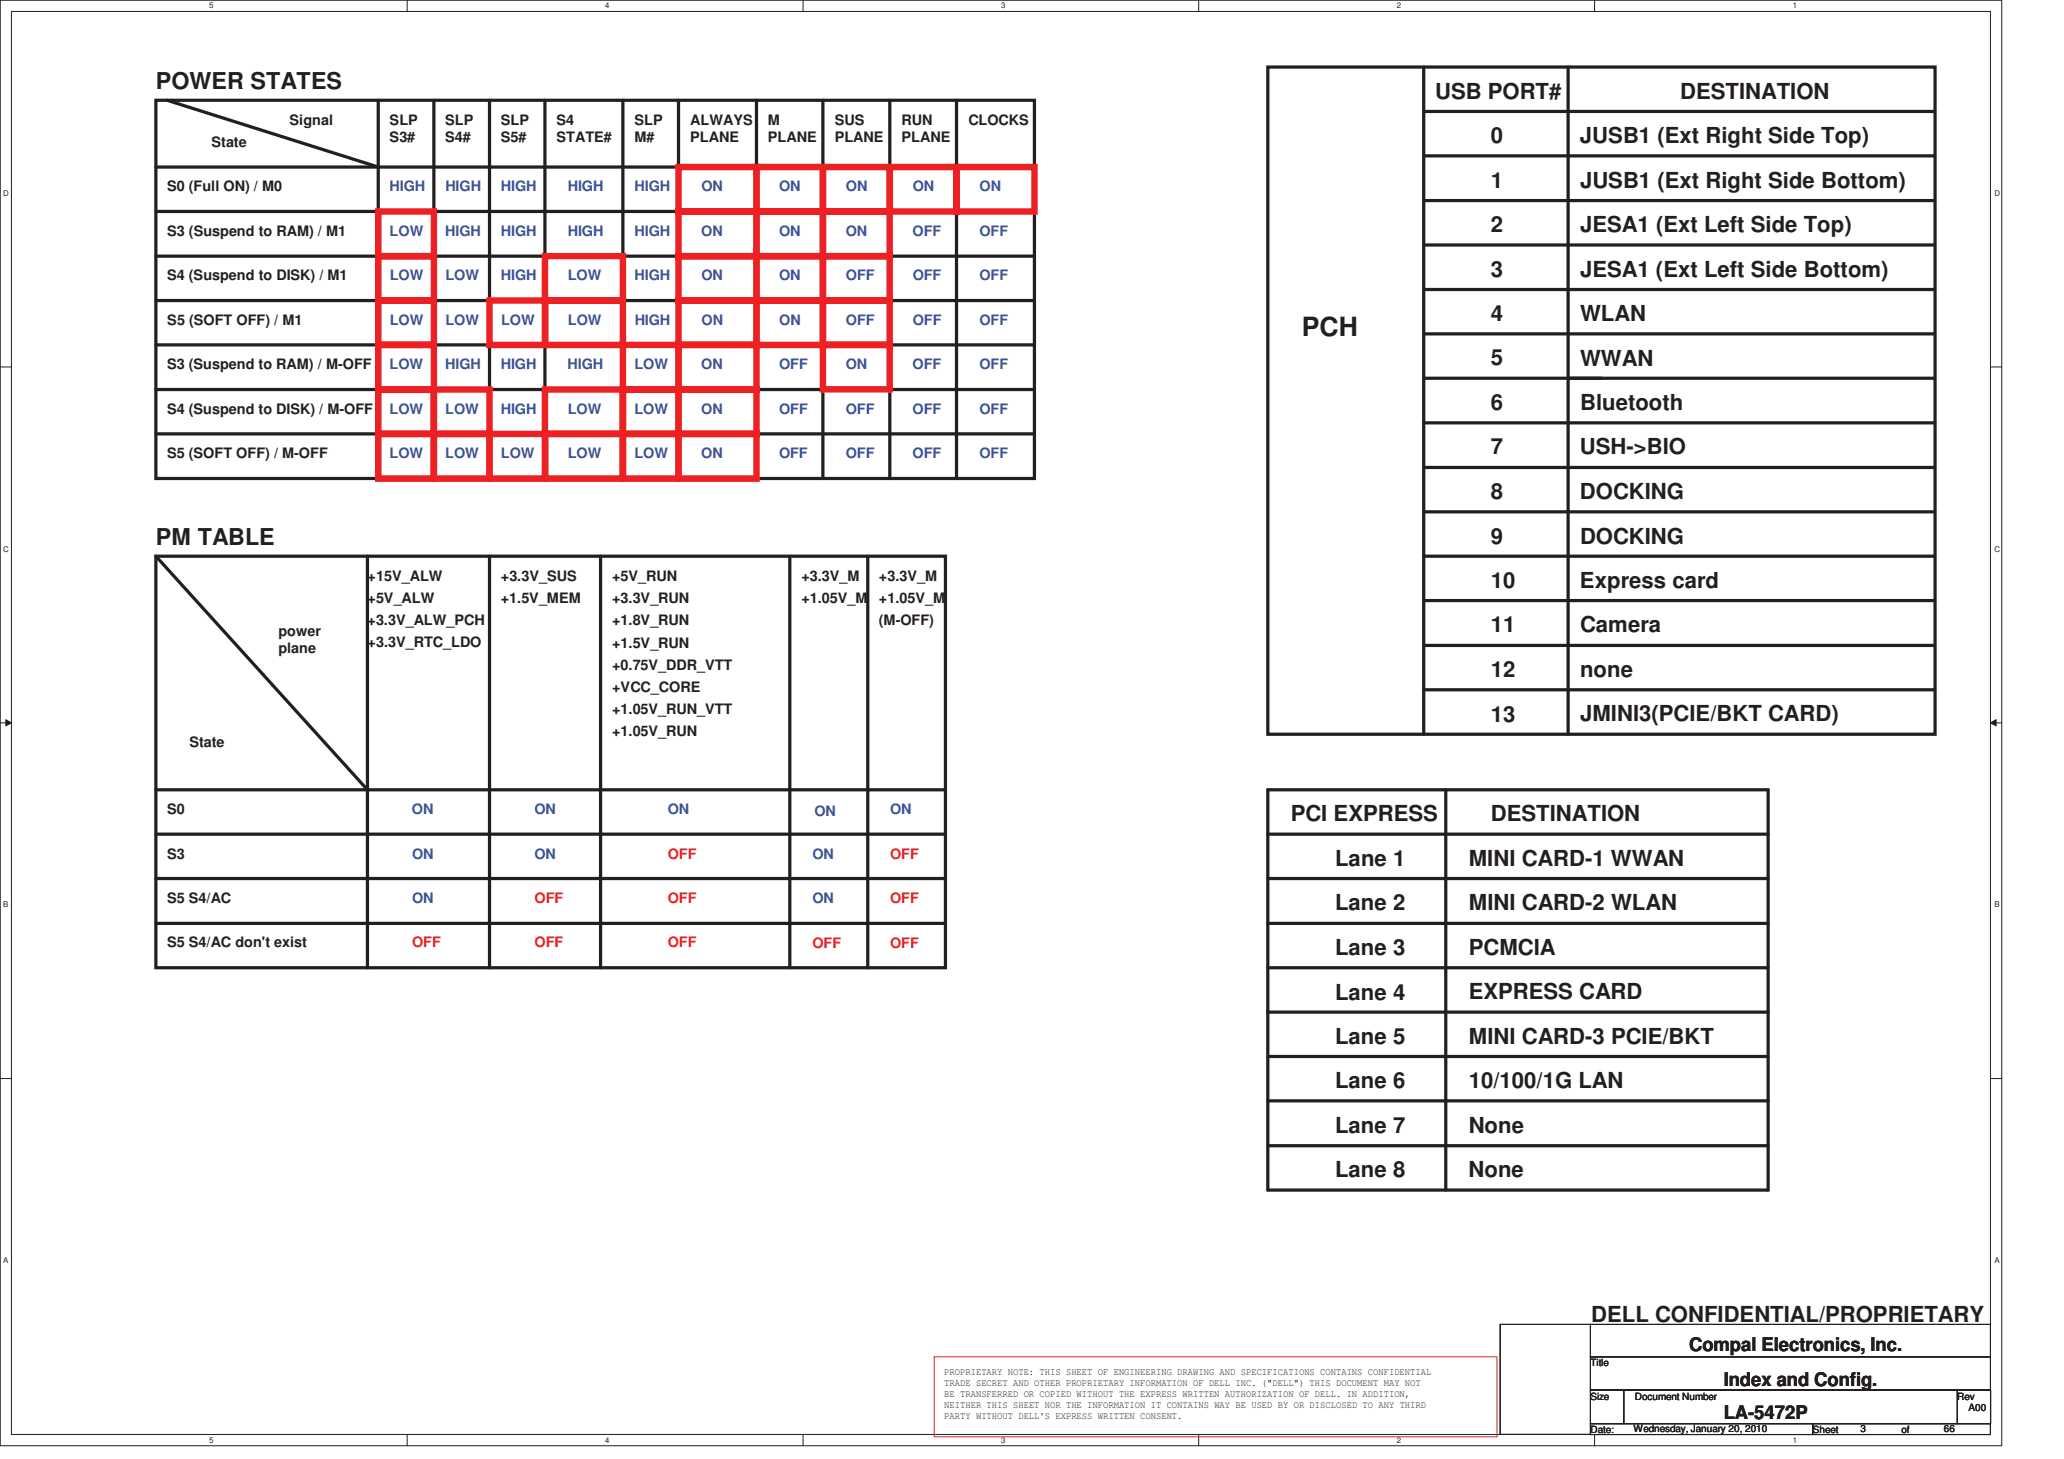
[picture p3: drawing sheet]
<svg xmlns="http://www.w3.org/2000/svg" width="297mm" height="210mm" viewBox="0 0 297 210" stroke-linecap="round" stroke-linejoin="round" font-family="sans-serif">
<defs><g id="words">
<text font-size="3.8" fill="#231f20" x="187.4" y="48.4">PCH</text>
<g font-size="3.3" fill="#231f20">
<text x="22.4" y="12.8">POWER STATES</text>
<text x="22.4" y="78.4">PM TABLE</text>
</g>
<g font-size="3.2" fill="#231f20">
<text x="206.5" y="14.2">USB PORT#</text>
<text x="241.8" y="14.2">DESTINATION</text>
<text x="214.6" y="20.6">0</text>
<text x="227.4" y="20.6">JUSB1 (Ext Right Side Top)</text>
<text x="214.6" y="27">1</text>
<text x="227.4" y="27">JUSB1 (Ext Right Side Bottom)</text>
<text x="214.6" y="33.4">2</text>
<text x="227.4" y="33.4">JESA1 (Ext Left Side Top)</text>
<text x="214.6" y="39.8">3</text>
<text x="227.4" y="39.8">JESA1 (Ext Left Side Bottom)</text>
<text x="214.6" y="46.2">4</text>
<text x="227.4" y="46.2">WLAN</text>
<text x="214.6" y="52.6">5</text>
<text x="227.4" y="52.6">WWAN</text>
<text x="214.6" y="59">6</text>
<text x="227.4" y="59">Bluetooth</text>
<text x="214.6" y="65.4">7</text>
<text x="227.4" y="65.4">USH-&gt;BIO</text>
<text x="214.6" y="71.8">8</text>
<text x="227.4" y="71.8">DOCKING</text>
<text x="214.6" y="78.2">9</text>
<text x="227.4" y="78.2">DOCKING</text>
<text x="214.6" y="84.6">10</text>
<text x="227.4" y="84.6">Express card</text>
<text x="214.5" y="91">11</text>
<text x="227.4" y="91">Camera</text>
<text x="214.6" y="97.4">12</text>
<text x="227.4" y="97.4">none</text>
<text x="214.6" y="103.8">13</text>
<text x="227.4" y="103.8">JMINI3(PCIE/BKT CARD)</text>
<text x="185.7" y="118.2">PCI EXPRESS</text>
<text x="214.6" y="118.2">DESTINATION</text>
<text x="192.1" y="124.6">Lane 1</text>
<text x="211.4" y="124.6">MINI CARD-1 WWAN</text>
<text x="192.1" y="131">Lane 2</text>
<text x="211.4" y="131">MINI CARD-2 WLAN</text>
<text x="192.1" y="137.4">Lane 3</text>
<text x="211.4" y="137.4">PCMCIA</text>
<text x="192.1" y="143.9">Lane 4</text>
<text x="211.4" y="143.8">EXPRESS CARD</text>
<text x="192.1" y="150.3">Lane 5</text>
<text x="211.4" y="150.3">MINI CARD-3 PCIE/BKT</text>
<text x="192.1" y="156.6">Lane 6</text>
<text x="211.4" y="156.6">10/100/1G LAN</text>
<text x="192.1" y="163">Lane 7</text>
<text x="211.4" y="163">None</text>
<text x="192.1" y="169.4">Lane 8</text>
<text x="211.4" y="169.4">None</text>
<text x="229" y="190.3">DELL CONFIDENTIAL/PROPRIETARY</text>
</g>
<g font-size="2.7" fill="#231f20">
<text x="243.1" y="194.4">Compal Electronics, Inc.</text>
<text x="248.1" y="199.4">Index and Config.</text>
<text x="248.1" y="204.2">LA-5472P</text>
</g>
<g font-size="2.1" fill="#231f20">
<text x="41.7" y="17.9">Signal</text>
<text x="56.1" y="17.9">SLP</text>
<text x="64.1" y="17.9">SLP</text>
<text x="72.1" y="17.9">SLP</text>
<text x="80.1" y="17.9">S4</text>
<text x="91.3" y="17.9">SLP</text>
<text x="99.3" y="17.9">ALWAYS</text>
<text x="110.5" y="17.9">M</text>
<text x="120.1" y="17.9">SUS</text>
<text x="129.7" y="17.9">RUN</text>
<text x="139.4" y="17.9">CLOCKS</text>
<text x="30.5" y="21.2">State</text>
<text x="56.1" y="20.4">S3#</text>
<text x="64.1" y="20.4">S4#</text>
<text x="72.1" y="20.4">S5#</text>
<text x="80.1" y="20.4">STATE#</text>
<text x="91.3" y="20.4">M#</text>
<text x="99.3" y="20.4">PLANE</text>
<text x="110.5" y="20.4">PLANE</text>
<text x="120.1" y="20.4">PLANE</text>
<text x="129.7" y="20.4">PLANE</text>
<text x="24.1" y="27.6">S0 (Full ON) / M0</text>
<text x="24.1" y="33.9">S3 (Suspend to RAM) / M1</text>
<text x="24.1" y="40.3">S4 (Suspend to DISK) / M1</text>
<text x="24.1" y="46.8">S5 (SOFT OFF) / M1</text>
<text x="24.1" y="53.2">S3 (Suspend to RAM) / M-OFF</text>
<text x="24.1" y="59.6">S4 (Suspend to DISK) / M-OFF</text>
<text x="24.1" y="66">S5 (SOFT OFF) / M-OFF</text>
<text x="52.9" y="83.6">+15V_ALW</text>
<text x="72.1" y="83.6">+3.3V_SUS</text>
<text x="88.1" y="83.6">+5V_RUN</text>
<text x="115.3" y="83.6">+3.3V_M</text>
<text x="126.5" y="83.6">+3.3V_M</text>
<text x="52.9" y="86.8">+5V_ALW</text>
<text x="52.9" y="90">+3.3V_ALW_PCH</text>
<text x="72.1" y="86.8">+1.5V_MEM</text>
<text x="88.1" y="90">+1.8V_RUN</text>
<text x="88.1" y="86.8">+3.3V_RUN</text>
<text x="115.3" y="86.8">+1.05V_M</text>
<text x="126.5" y="90">(M-OFF)</text>
<text x="126.5" y="86.8">+1.05V_M</text>
<text x="40.1" y="91.5">power</text>
<text x="40.1" y="94">plane</text>
<text x="52.9" y="93.2">+3.3V_RTC_LDO</text>
<text x="88.1" y="93.2">+1.5V_RUN</text>
<text x="88.1" y="96.4">+0.75V_DDR_VTT</text>
<text x="88.1" y="99.6">+VCC_CORE</text>
<text x="27.3" y="107.6">State</text>
<text x="88.1" y="102.8">+1.05V_RUN_VTT</text>
<text x="88.1" y="106">+1.05V_RUN</text>
<text x="24.1" y="117.2">S0</text>
<text x="24.1" y="123.6">S3</text>
<text x="24.1" y="130">S5 S4/AC</text>
<text x="24.1" y="136.4">S5 S4/AC don't exist</text>
</g>
<g font-size="2.1" fill="#3953a4">
<text x="56.1" y="27.6">HIGH</text>
<text x="64.1" y="27.6">HIGH</text>
<text x="72.1" y="27.6">HIGH</text>
<text x="81.7" y="27.6">HIGH</text>
<text x="91.3" y="27.6">HIGH</text>
<text x="100.9" y="27.6">ON</text>
<text x="112.1" y="27.6">ON</text>
<text x="121.7" y="27.6">ON</text>
<text x="131.4" y="27.6">ON</text>
<text x="141" y="27.6">ON</text>
<text x="56.1" y="33.9">LOW</text>
<text x="64.1" y="33.9">HIGH</text>
<text x="72.1" y="33.9">HIGH</text>
<text x="81.7" y="33.9">HIGH</text>
<text x="91.3" y="33.9">HIGH</text>
<text x="100.9" y="33.9">ON</text>
<text x="112.1" y="33.9">ON</text>
<text x="121.7" y="33.9">ON</text>
<text x="131.3" y="33.9">OFF</text>
<text x="141" y="34">OFF</text>
<text x="56.1" y="40.3">LOW</text>
<text x="64.1" y="40.3">LOW</text>
<text x="72.1" y="40.3">HIGH</text>
<text x="81.7" y="40.3">LOW</text>
<text x="91.3" y="40.3">HIGH</text>
<text x="100.9" y="40.3">ON</text>
<text x="112.1" y="40.3">ON</text>
<text x="121.7" y="40.3">OFF</text>
<text x="131.3" y="40.3">OFF</text>
<text x="141" y="40.3">OFF</text>
<text x="56.1" y="46.8">LOW</text>
<text x="64.1" y="46.8">LOW</text>
<text x="72.1" y="46.8">LOW</text>
<text x="81.7" y="46.8">LOW</text>
<text x="91.3" y="46.8">HIGH</text>
<text x="101" y="46.8">ON</text>
<text x="112.1" y="46.8">ON</text>
<text x="121.7" y="46.8">OFF</text>
<text x="131.4" y="46.8">OFF</text>
<text x="141" y="46.8">OFF</text>
<text x="56.1" y="53.2">LOW</text>
<text x="64.1" y="53.2">HIGH</text>
<text x="72.1" y="53.2">HIGH</text>
<text x="81.7" y="53.2">HIGH</text>
<text x="91.3" y="53.2">LOW</text>
<text x="100.9" y="53.2">ON</text>
<text x="112.1" y="53.2">OFF</text>
<text x="121.7" y="53.2">ON</text>
<text x="131.3" y="53.2">OFF</text>
<text x="141" y="53.2">OFF</text>
<text x="56.1" y="59.6">LOW</text>
<text x="64.1" y="59.6">LOW</text>
<text x="72.1" y="59.6">HIGH</text>
<text x="81.7" y="59.6">LOW</text>
<text x="91.3" y="59.6">LOW</text>
<text x="100.9" y="59.6">ON</text>
<text x="112.1" y="59.6">OFF</text>
<text x="121.7" y="59.6">OFF</text>
<text x="131.3" y="59.6">OFF</text>
<text x="140.9" y="59.6">OFF</text>
<text x="56.1" y="66">LOW</text>
<text x="64.1" y="66">LOW</text>
<text x="72.1" y="66">LOW</text>
<text x="81.7" y="66">LOW</text>
<text x="91.3" y="66">LOW</text>
<text x="100.9" y="66">ON</text>
<text x="112.1" y="66">OFF</text>
<text x="121.7" y="66">OFF</text>
<text x="131.3" y="66">OFF</text>
<text x="140.9" y="66">OFF</text>
<text x="59.3" y="117.2">ON</text>
<text x="76.9" y="117.2">ON</text>
<text x="96.1" y="117.2">ON</text>
<text x="117.2" y="117.5">ON</text>
<text x="128.1" y="117.2">ON</text>
<text x="59.3" y="123.6">ON</text>
<text x="76.9" y="123.6">ON</text>
<text x="116.9" y="123.6">ON</text>
<text x="59.3" y="130">ON</text>
<text x="116.9" y="130">ON</text>
</g>
<g font-size="2.1" fill="#ed2024">
<text x="96.1" y="123.6">OFF</text>
<text x="128.1" y="123.6">OFF</text>
<text x="76.9" y="130">OFF</text>
<text x="96.1" y="130">OFF</text>
<text x="128.1" y="130">OFF</text>
<text x="59.3" y="136.3">OFF</text>
<text x="76.9" y="136.3">OFF</text>
<text x="96.1" y="136.3">OFF</text>
<text x="116.9" y="136.4">OFF</text>
<text x="128.1" y="136.4">OFF</text>
</g>
<g font-size="1.4" fill="#231f20">
<text x="135.9" y="197.9">PROPRIETARY NOTE: THIS SHEET OF ENGINEERING DRAWING AND SPECIFICATIONS CONTAINS CONFIDENTIAL</text>
<text x="228.9" y="196.6">Title</text>
<text x="135.9" y="199.5">TRADE SECRET AND OTHER PROPRIETARY INFORMATION OF DELL INC. (&quot;DELL&quot;) THIS DOCUMENT MAY NOT</text>
<text x="135.9" y="201">BE TRANSFERRED OR COPIED WITHOUT THE EXPRESS WRITTEN AUTHORIZATION OF DELL. IN ADDITION,</text>
<text x="135.9" y="202.6">NEITHER THIS SHEET NOR THE INFORMATION IT CONTAINS WAY BE USED BY OR DISCLOSED TO ANY THIRD</text>
<text x="228.9" y="201.4">Size</text>
<text x="235.3" y="201.4">Document Number</text>
<text x="281.7" y="201.4">Rev</text>
<text x="283.3" y="203">A00</text>
<text x="135.9" y="204.2">PARTY WITHOUT DELL'S EXPRESS WRITTEN CONSENT.</text>
<text x="228.9" y="206.3">Date:</text>
<text x="235.1" y="206.1">Wednesday, January 20, 2010</text>
<text x="260.9" y="206.3">Sheet</text>
<text x="267.7" y="206.1">3</text>
<text x="273.7" y="206.2">of</text>
<text x="279.8" y="206.1">66</text>
</g>
<g font-size="1.1" fill="#231f20">
<text x="30.1" y="1.2">5</text>
<text x="87.1" y="1.2">4</text>
<text x="144.1" y="1.2">3</text>
<text x="201" y="1.2">2</text>
<text x="258" y="1.2">1</text>
<text x=".5" y="28.2">D</text>
<text x="287" y="28.2">D</text>
<text x=".5" y="79.4">C</text>
<text x="287" y="79.4">C</text>
<text x=".5" y="130.6">B</text>
<text x="287" y="130.6">B</text>
<text x=".5" y="181.8">A</text>
<text x="287" y="181.8">A</text>
<text x="30.1" y="207.6">5</text>
<text x="87.1" y="207.6">4</text>
<text x="144.1" y="207.6">3</text>
<text x="201" y="207.6">2</text>
<text x="258" y="207.6">1</text>
</g>
</g></defs>
<path d="M0 0h288.1v208.1h-288.1zM1.6 1.6h284.9v204.8h-284.9z" fill="none" stroke="#231f20" stroke-width=".14"/>
<g fill="#fff">
<path d="M30.1 .2h.6v1.2h-.6z"/>
<path d="M30.1 206.6h.6v1.2h-.6z"/>
</g>
<path d="M58.6 0v1.6M58.6 206.4v1.7" fill="none" stroke="#231f20" stroke-width=".14"/>
<g fill="#fff">
<path d="M87 .2h.6v1.2h-.6z"/>
<path d="M87 206.6h.6v1.2h-.6z"/>
</g>
<path d="M115.6 0v1.6M115.6 206.4v1.7" fill="none" stroke="#231f20" stroke-width=".14"/>
<g fill="#fff">
<path d="M144 .2h.6v1.2h-.6z"/>
<path d="M144 206.6h.6v1.2h-.6z"/>
</g>
<path d="M172.5 0v1.6M172.5 206.4v1.7" fill="none" stroke="#231f20" stroke-width=".14"/>
<g fill="#fff">
<path d="M200.9 .2h.6v1.2h-.6z"/>
<path d="M200.9 206.6h.6v1.2h-.6z"/>
</g>
<path d="M229.5 0v1.6M229.5 206.4v1.7" fill="none" stroke="#231f20" stroke-width=".14"/>
<g fill="#fff">
<path d="M257.9 .2h.6v1.2h-.6z"/>
<path d="M257.9 206.6h.6v1.2h-.6z"/>
<path d="M.5 27.2h.7v1.2h-.7z"/>
<path d="M286.9 27.2h.7v1.2h-.7z"/>
<path d="M.5 78.4h.7v1.2h-.7z"/>
<path d="M286.9 78.4h.7v1.2h-.7z"/>
</g>
<path d="M0 52.8h1.6M286.5 52.8h1.6" fill="none" stroke="#231f20" stroke-width=".14"/>
<g fill="#fff">
<path d="M.5 129.6h.7v1.2h-.7z"/>
<path d="M286.9 129.6h.7v1.2h-.7z"/>
</g>
<path d="M0 104h1.6M286.5 104h1.6" fill="none" stroke="#231f20" stroke-width=".14"/>
<path d="M.8 103.6l.8 .4-.8 .5z" fill="#231f20"/>
<path d="M.8 103.6l.8 .4-.8 .5z" fill="none" stroke="#231f20" stroke-width=".14"/>
<path d="M286.5 104l.8-.4v.9z" fill="#231f20"/>
<path d="M286.5 104l.8-.4v.9z" fill="none" stroke="#231f20" stroke-width=".14"/>
<g fill="#fff">
<path d="M.5 180.8h.7v1.2h-.7z"/>
<path d="M286.9 180.8h.7v1.2h-.7z"/>
</g>
<path d="M0 155.2h1.6M286.5 155.2h1.6M215.9 190.6h13v15.8h-13zM228.9 190.6h57.6v4.7h-57.6zM228.9 195.3h57.6v4.7h-57.6zM228.9 200.1h4.8v4.8h-4.8zM228.9 204.9h32v1.6h-32zM233.7 200.1h48v4.8h-48zM260.9 204.9h25.5v1.6h-25.5zM281.7 200.1h4.8v4.8h-4.8z" fill="none" stroke="#231f20" stroke-width=".14"/>
<path d="M134.4 195.3h81v11.5h-81z" fill="none" stroke="#ed2024" stroke-width=".14"/>
<g fill="none" stroke="#231f20" stroke-width=".47">
<path d="M22.4 14.4h126.5v54.5h-126.5zM24 14.4l30.4 9.6M54.4 14.4v54.5M62.4 14.4v54.5M70.4 14.4v54.5M78.4 14.4v54.5M89.6 14.4v54.5M97.6 14.4v54.5M108.9 14.4v54.5M118.4 14.4v54.5M128.1 14.4v54.5M137.7 14.4v54.5"/>
<path d="M182.5 9.6h96v96.1h-96zM204.9 9.6v96.1M204.9 16h73.5M225.7 9.6v96.1M22.4 30.4h126.5M22.4 24h126.5M22.4 36.9h126.5M204.9 22.4h73.5M204.9 35.3h73.5M204.9 28.9h73.5M22.4 56.1h126.5M22.4 43.3h126.5"/>
<path d="M22.4 49.6h126.5M204.9 54.4h25.6M204.9 41.7h73.5M204.9 48.1h73.5M225.7 54.4h52.7M22.4 62.4h126.5M204.9 73.7h73.5M204.9 67.3h73.5M204.9 60.9h73.5M22.4 80h113.7v59.3h-113.7zM22.4 80l30.5 33.7M52.9 80v59.3"/>
<path d="M70.4 80v59.3M86.4 80v59.3M113.7 80v59.3M124.9 80v59.3M204.9 80h73.5M204.9 92.9h73.5M204.9 99.3h73.5M278.4 86.4h-73.5M22.4 113.7h113.7M208.1 113.7h46.4v57.6h-72v-25.6M208.1 113.7v57.6M208.1 113.7h-25.6v32"/>
<path d="M22.4 120.1h113.7M22.4 126.4h113.7M22.4 132.9h113.7M182.5 126.4h72M182.5 120.1h72M182.5 139.3h72M182.5 132.9h72M182.5 145.7h72M182.5 152.1h72M182.5 158.4h72M182.5 164.9h72"/>
</g>
<g fill="none" stroke="#ed2024" stroke-width=".93">
<path d="M54.4 36.9h8v6.4h-8zM54.4 30.4h8v6.5h-8zM78.4 36.9h11.2v6.4h-11.2zM97.6 36.9h11.3v6.4h-11.3zM97.6 30.4h11.3v6.5h-11.3zM97.6 24h11.3v6.4h-11.3zM108.9 36.9h9.5v6.4h-9.5zM108.9 30.4h9.5v6.5h-9.5zM108.9 24h9.5v6.4h-9.5zM118.4 36.9h9.6v6.4h-9.6zM118.4 30.4h9.6v6.5h-9.6zM118.4 24h9.6v6.4h-9.6z"/>
<path d="M128.1 24h9.6v6.4h-9.6zM137.7 24h11.2v6.4h-11.2zM54.4 56.1h8v6.4h-8zM54.4 49.6h8v6.4h-8zM54.4 43.3h8v6.3h-8zM62.4 56.1h8v6.4h-8zM70.4 43.3h8.1v6.3h-8.1zM78.4 56.1h11.2v6.4h-11.2zM78.4 43.3h11.2v6.3h-11.2zM89.6 56.1h8v6.4h-8zM89.6 49.6h8v6.4h-8zM97.6 56.1h11.3v6.4h-11.3z"/>
<path d="M97.6 49.6h11.3v6.4h-11.3zM97.6 43.3h11.3v6.3h-11.3zM108.9 43.3h9.5v6.3h-9.5zM118.4 49.6h9.6v6.4h-9.6zM118.4 43.3h9.6v6.3h-9.6zM54.4 62.4h8v6.5h-8zM62.4 62.4h8v6.5h-8zM70.4 62.4h8.1v6.5h-8.1zM78.4 62.4h11.2v6.5h-11.2zM89.6 62.4h8v6.5h-8zM97.6 62.4h11.3v6.5h-11.3z"/>
</g>
<use href="#words"/>
</svg>
